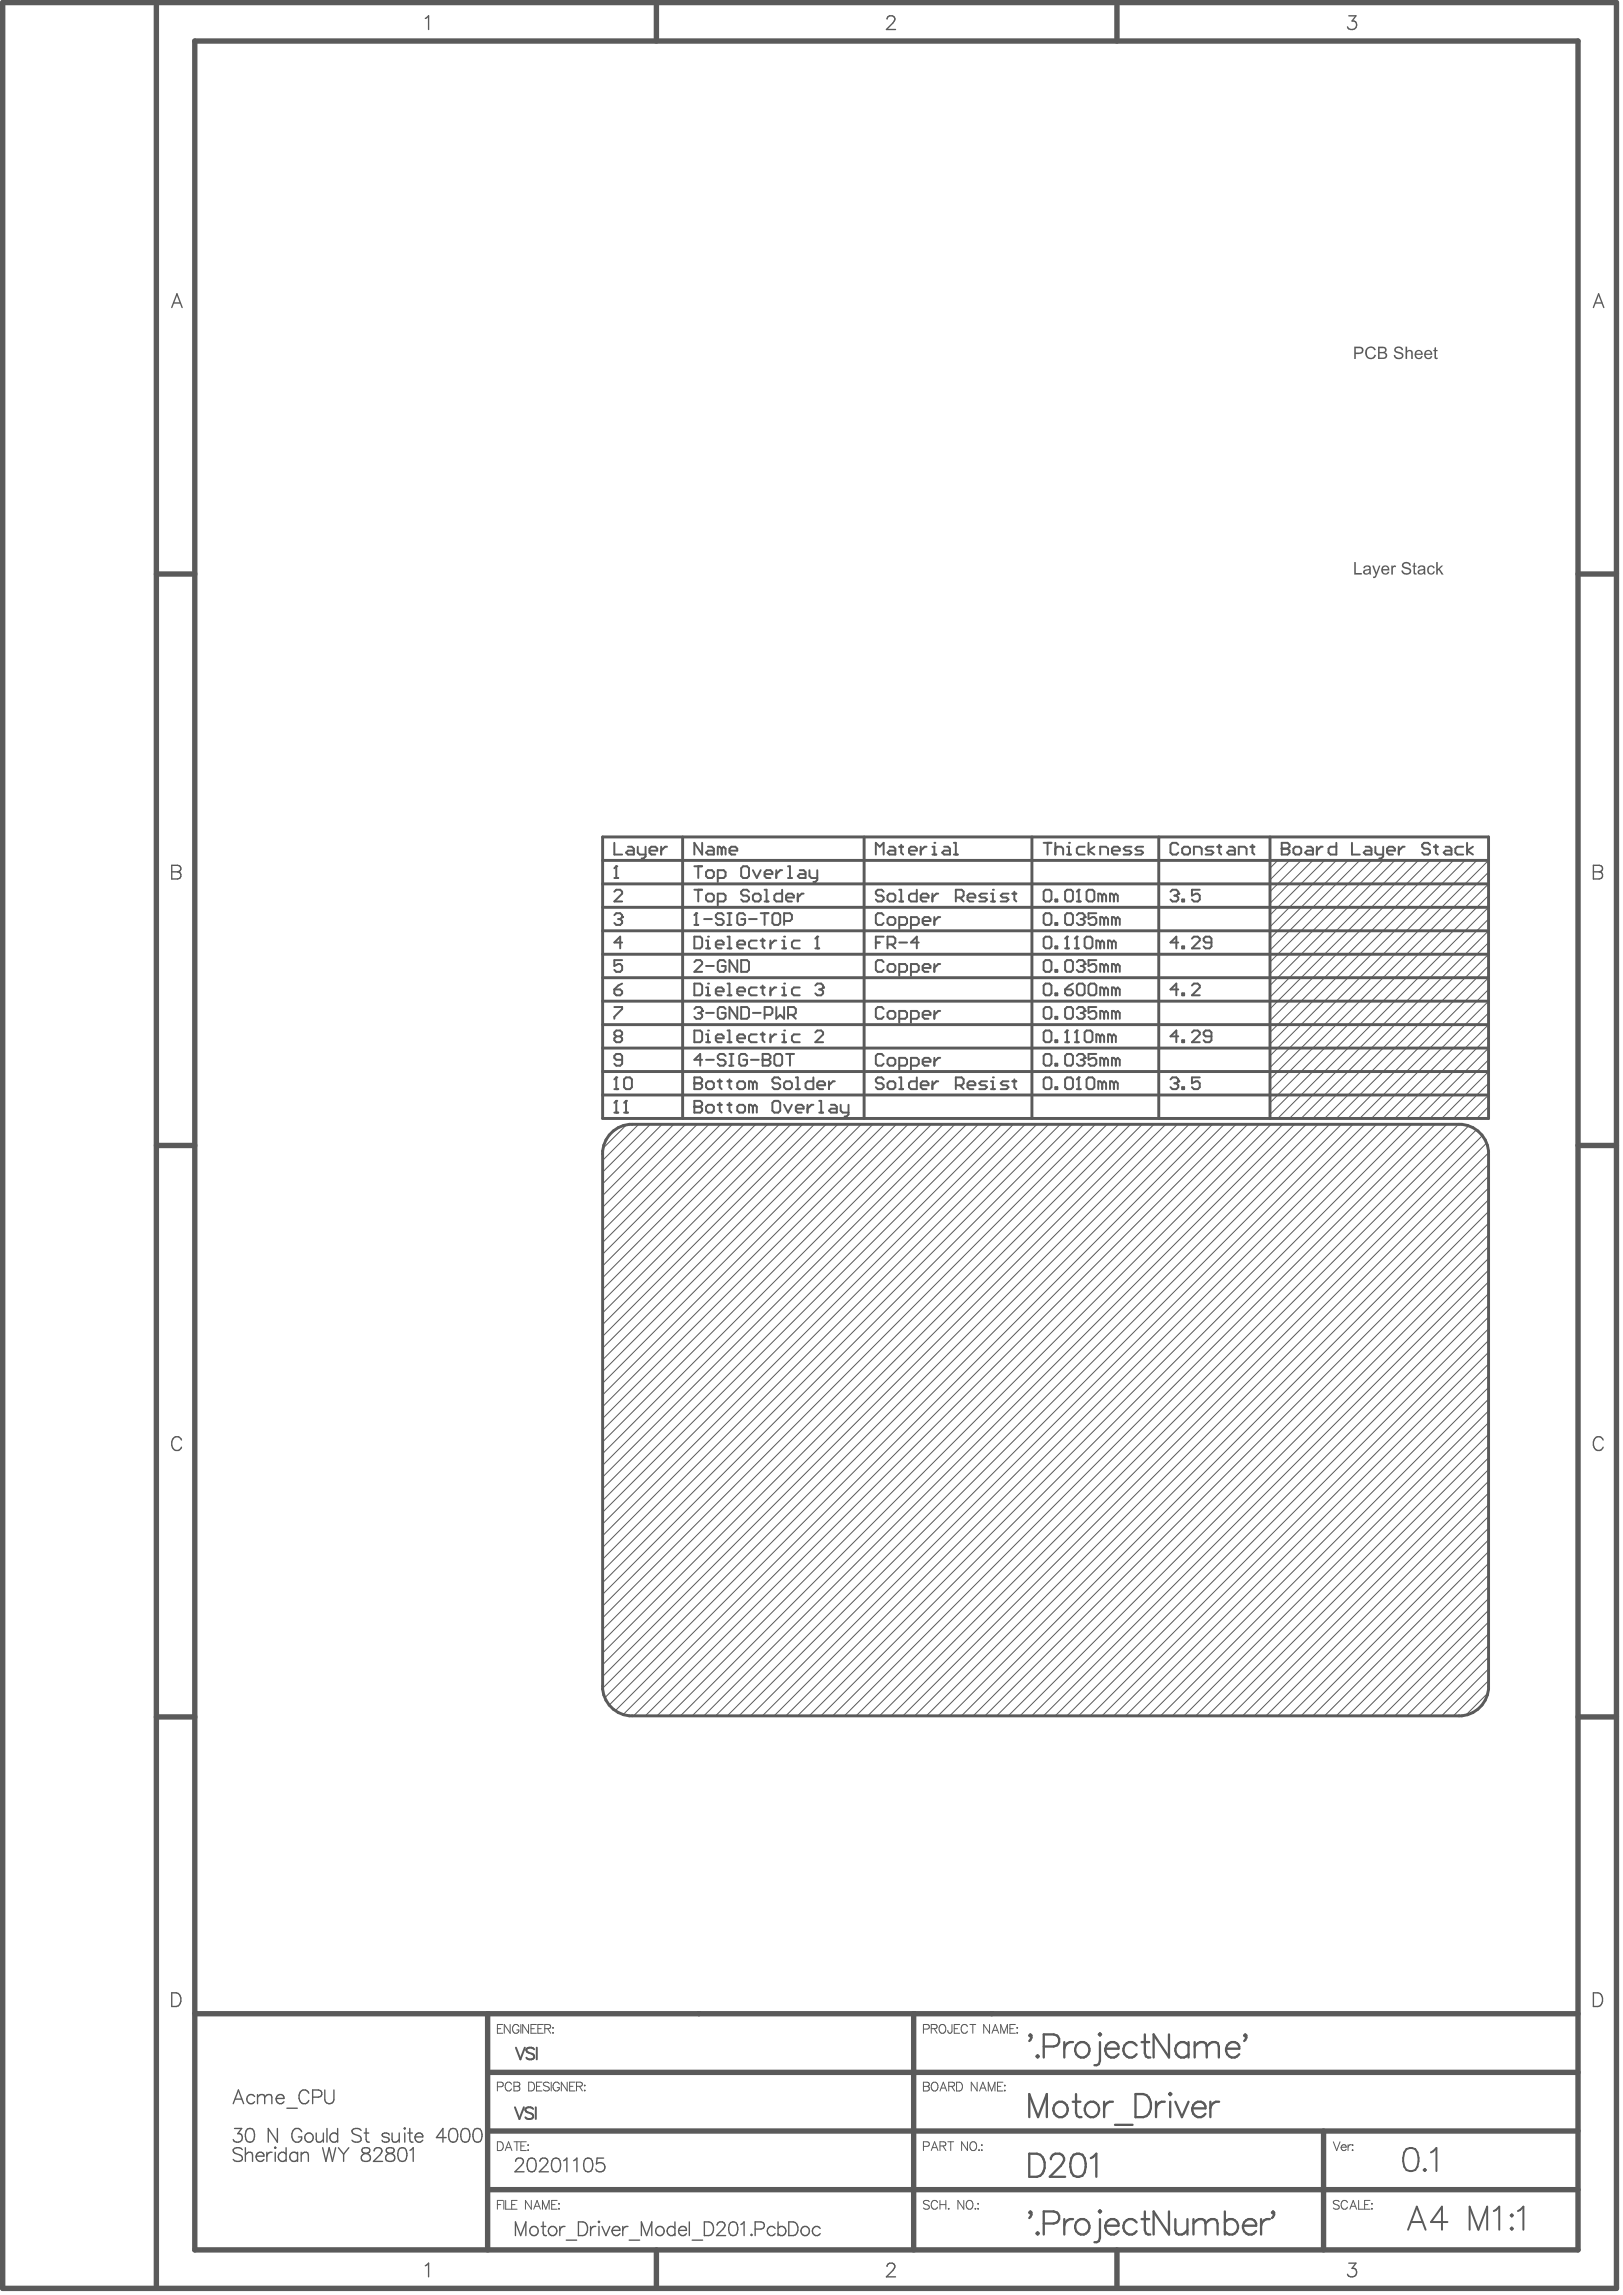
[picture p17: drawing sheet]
<svg xmlns="http://www.w3.org/2000/svg" width="351mm" height="496mm" viewBox="0 0 351 496" stroke-linecap="round" stroke-linejoin="round" font-family="sans-serif">
<g fill="none" stroke="#5a5a5a" stroke-width=".63">
<path d="M130.3 181h191.6v60.9h-191.6zM130.3 196.2h191.6M130.3 191.2h191.6M130.3 186.1h191.6M147.6 181v60.9M186.9 181v60.9M223.2 181v60.9M250.6 181v60.9M274.7 181v60.9M130.3 216.5h191.6M130.3 206.4h191.6M130.3 211.5h191.6"/>
<path d="M130.3 201.3h191.6M130.3 236.8h191.6M130.3 226.7h191.6M130.3 231.8h191.6M130.3 221.6h191.6M132.6 244.6l1.1-.7 1.2-.5 1.2-.2h180.1a6.4 6.4 0 0 1 5.7 5.7v116.4a6.4 6.4 0 0 1-5.7 5.8h-180.1a6.4 6.4 0 0 1-5.8-5.8v-116.4a6.4 6.4 0 0 1 2.3-4.3z"/>
</g>
<g fill="none" stroke="#5a5a5a" stroke-width=".22">
<path d="M276.3 186.1l-1.6 1.7M278.9 186.1l-4.2 4.2M281.4 186.1l-6.7 6.7M283.9 186.1l-9.2 9.3M286.5 186.1l-11.8 11.8M289 186.1l-14.3 14.4M291.5 186.1l-16.8 16.9M294.1 186.1l-19.4 19.4M296.6 186.1l-21.9 22M299.1 186.1l-24.4 24.5M301.7 186.1l-27 27M304.2 186.1l-29.5 29.6"/>
<path d="M306.7 186.1l-32 32.1M309.3 186.1l-34.6 34.6M311.8 186.1l-37.1 37.2M314.3 186.1l-39.6 39.7M316.9 186.1l-42.2 42.3M319.4 186.1l-44.7 44.8M321.9 186.1l-47.2 47.3M321.9 191.2l-47.2 47.3M321.9 196.2l-45.6 45.7M321.9 193.7l-47.2 47.3M321.9 198.8l-43 43.1M321.9 188.6l-47.2 47.4"/>
<path d="M321.9 208.9l-32.9 33M321.9 206.4l-35.4 35.5M321.9 203.8l-38 38.1M321.9 219.1l-22.8 22.8M321.9 216.5l-25.3 25.4M321.9 214l-27.8 27.9M321.9 211.5l-30.4 30.4M321.9 201.3l-40.5 40.6M321.9 224.1l-17.7 17.8M321.9 221.6l-20.2 20.3M321.9 239.4l-2.5 2.5M321.9 236.8l-5 5.1"/>
<path d="M321.9 234.3l-7.6 7.6M321.9 231.8l-10.1 10.1M321.9 229.2l-12.6 12.7M321.9 226.7l-15.2 15.2M135.5 243.2l-5.1 5.1M138.2 243.1l-7.9 7.9M140.7 243.1l-10.4 10.4M143.2 243.1l-12.9 12.9M145.8 243.1l-15.5 15.5M148.3 243.1l-18 18M150.8 243.1l-20.5 20.6M153.3 243.1l-23 23.1"/>
<path d="M155.9 243.1l-25.6 25.6M158.4 243.1l-28.1 28.2M160.9 243.1l-30.6 30.7M163.5 243.1l-33.2 33.2M166 243.1l-35.7 35.8M168.5 243.1l-38.2 38.3M171.1 243.1l-40.8 40.9M173.6 243.1l-43.3 43.4M176.1 243.1l-45.8 45.9M178.7 243.1l-48.4 48.5M181.2 243.1l-50.9 51M183.7 243.1l-53.4 53.5"/>
<path d="M186.3 243.1l-56 56.1M188.8 243.1l-58.5 58.6M191.3 243.1l-61 61.1M193.9 243.1l-63.6 63.7M196.4 243.1l-66.1 66.2M198.9 243.1l-68.6 68.8M201.5 243.1l-71.2 71.3M204 243.1l-73.7 73.8M206.5 243.1l-76.2 76.4M209.1 243.1l-78.8 78.9M211.6 243.1l-81.3 81.4M214.1 243.1l-83.8 84"/>
<path d="M216.7 243.1l-86.4 86.5M219.2 243.1l-88.9 89.1M221.7 243.1l-91.4 91.6M224.3 243.1l-94 94.1M226.8 243.1l-96.5 96.7M229.3 243.1l-99 99.2M231.9 243.1l-101.6 101.7M234.4 243.1l-104.1 104.3M236.9 243.1l-106.6 106.8M239.5 243.1l-109.2 109.3M242 243.1l-111.7 111.9M244.5 243.1l-114.2 114.4"/>
<path d="M247.1 243.1l-116.8 117M249.6 243.1l-119.3 119.5M252.1 243.1l-121.8 122M254.7 243.1l-123.9 124.1M257.2 243.1l-125.5 125.7M259.7 243.1l-126.6 126.9M262.3 243.1l-127.5 127.7M264.8 243.1l-127.8 128M267.3 243.1l-127.8 128M269.9 243.1l-127.8 128M272.4 243.1l-127.8 128M274.9 243.1l-127.8 128"/>
<path d="M277.5 243.1l-127.8 128M280 243.1l-127.8 128M282.5 243.1l-127.8 128M285.1 243.1l-127.8 128M287.6 243.1l-127.8 128M290.1 243.1l-127.8 128M292.7 243.1l-127.8 128M295.2 243.1l-127.8 128M297.7 243.1l-127.8 128M300.3 243.1l-127.8 128M302.8 243.1l-127.8 128M305.3 243.1l-127.8 128"/>
<path d="M307.9 243.1l-127.8 128M310.4 243.1l-127.8 128M312.9 243.1l-127.8 128M315.5 243.1l-127.8 128M317.7 243.5l-127.5 127.6M319.3 244.4l-126.6 126.7M320.6 245.6l-125.3 125.5M321.5 247.2l-123.7 123.9M321.9 259.5l-111.4 111.6M321.9 256.9l-114 114.2M321.9 254.4l-116.5 116.7M321.9 251.9l-119 119.2"/>
<path d="M321.9 249.3l-121.6 121.8M321.9 279.8l-91.2 91.3M321.9 277.2l-93.7 93.9M321.9 274.7l-96.2 96.4M321.9 272.2l-98.8 98.9M321.9 269.6l-101.3 101.5M321.9 267.1l-103.8 104M321.9 264.6l-106.4 106.5M321.9 262l-108.9 109.1M321.9 297.5l-73.4 73.6M321.9 295l-76 76.1M321.9 292.5l-78.5 78.6"/>
<path d="M321.9 289.9l-81 81.2M321.9 287.4l-83.6 83.7M321.9 284.8l-86.1 86.3M321.9 282.3l-88.6 88.8M321.9 317.8l-53.2 53.3M321.9 315.3l-55.7 55.8M321.9 312.8l-58.2 58.3M321.9 310.2l-60.8 60.9M321.9 307.7l-63.3 63.4M321.9 305.1l-65.8 66M321.9 302.6l-68.4 68.5M321.9 300.1l-70.9 71"/>
<path d="M321.9 338.1l-32.9 33M321.9 335.6l-35.4 35.5M321.9 333l-38 38.1M321.9 330.5l-40.5 40.6M321.9 328l-43 43.1M321.9 325.4l-45.6 45.7M321.9 322.9l-48.1 48.2M321.9 320.4l-50.6 50.7M321.9 358.4l-12.7 12.7M321.9 355.9l-15.2 15.2M321.9 353.3l-17.7 17.8M321.9 350.8l-20.2 20.3"/>
<path d="M321.9 348.3l-22.8 22.8M321.9 345.7l-25.3 25.4M321.9 343.2l-27.8 27.9M321.9 340.7l-30.4 30.4M321.8 366.2l-4.8 4.8M321.9 363.5l-7.6 7.6M321.9 361l-10.1 10.1"/>
</g>
<path d="M132.9 197.9l.4-.4h.8l.5 .4v.5M132.9 214h1.2l.5 .4v.4l-.5 .5h-.8l-.4-.5zM134.6 207.7h-1.7v1.2l.8-.4h.4l.5 .4v.9l-.5 .4h-.8l-.4-.4M134.6 212.7l-.9 .4-.8 .9M134.6 203.8h-1.7l1.2-1.2v2.5M133.3 224.1l-.4-.4v-.4l.4-.4h.8l.5 .4v.4l-.5 .4M133.3 224.1l-.4 .5v.4l.4 .4h.8l.5-.4v-.4l-.5-.5M133.3 224.1h.8M134.6 229.2h-1.3l-.4-.4v-.4l.4-.5h.8l.5 .5v1.7l-.5 .4h-.8l-.4-.4" fill="none" stroke="#5a5a5a" stroke-width=".42"/>
<circle cx="134.6" cy="198.4" r=".21" fill="#5a5a5a"/>
<path d="M132.9 189.9h.8M133.3 187.4v2.5M133.7 198.8h.4M134.1 198.8l.5 .4v.4l-.5 .4h-.8l-.4-.4M134.6 198.4l-.5 .4" fill="none" stroke="#5a5a5a" stroke-width=".42"/>
<circle cx="133.3" cy="187.4" r=".21" fill="#5a5a5a"/>
<g fill="none" stroke="#5a5a5a" stroke-width=".42">
<path d="M132.9 192.9l.4-.5h.8l.5 .5v.4l-1.7 1.7h1.7M133.3 187.4l-.4 .4M151.9 182.3v2.5l-1.7-2.5v2.5M153.1 183.1h.9l.4 .5v1.2h-1.3l-.4-.4 .4-.4h1.3M156.1 183.6l-.4-.5h-.5v1.7M156.1 183.6v1.2M156.1 183.6l.4-.5 .4 .5v1.2M157.8 184h1.7v-.4l-.5-.5h-.8l-.4 .5v.8l.4 .4h.8M132.9 217.8h1.7v.4l-1.7 1.7v.4M189.4 203.8h.9M191.1 202.6h-1.7v2.5M192 204.3h1.2l.4-.5v-.8l-.4-.4h-1.2v2.5"/>
<path d="M192.8 204.3l.8 .8M194.5 203.8h1.7M198.7 203.8h-1.7l1.3-1.2v2.5M133.3 238.1v2.5M132.9 240.6h.8"/>
</g>
<circle cx="133.3" cy="238.1" r=".21" fill="#5a5a5a"/>
<path d="M133.3 238.1l-.4 .4M135.4 238.1v2.5M135 240.6h.8" fill="none" stroke="#5a5a5a" stroke-width=".42"/>
<circle cx="135.4" cy="238.1" r=".21" fill="#5a5a5a"/>
<g fill="none" stroke="#5a5a5a" stroke-width=".42">
<path d="M132.9 182.3v2.5h1.7M135.8 183.1h.9l.4 .5v1.2h-1.3l-.4-.4 .4-.4h1.3M137.9 183.1v1.3l.5 .4h1.2M139.6 183.1v2.1l-.4 .5h-.4M140.5 184h1.6v-.4l-.4-.5h-.8l-.4 .5v.8l.4 .4h.8M143 183.1v1.7M144.3 183.1h-.5l-.8 .9M189.4 184.8v-2.5l.9 .8 .8-.8v2.5M191.1 197.9l-.4-.4h-.9l-.4 .4v1.7l.4 .4h.9l.4-.4M192.4 183.1h.8l.4 .5v1.2h-1.2l-.4-.4 .4-.4h1.2M192.4 198.4h.8l.4 .4v.8l-.4 .4h-.8l-.4-.4v-.8zM194.5 183.1h.8"/>
<path d="M194.9 182.7v1.7l.4 .4M196.6 184h1.7v-.4l-.4-.5h-.9l-.4 .5v.8l.4 .4h.9M199.1 183.1v1.7M199.5 199.2h1.7v-.4l-.4-.4h-.8l-.5 .4v.8l.5 .4h.8M200.4 183.1h-.4l-.9 .9M201.7 184.8h.8M201.7 183.1h.4v1.7M202.1 198.4v1.6M203.3 198.4h-.4l-.8 .8M150.2 208.1l.4-.4h.8l.5 .4v.4l-1.7 1.7h1.7M152.7 208.9h1.7M156.9 208.1l-.4-.4h-.8l-.5 .4v1.7l.5 .4h.8l.4-.4v-.9h-.8"/>
<path d="M159.5 207.7v2.5l-1.7-2.5v2.5M160.3 207.7h1.3l.4 .4v1.7l-.4 .4h-1.3zM191.1 208.1l-.4-.4h-.9l-.4 .4v1.7l.4 .4h.9l.4-.4M192.4 208.5h.8l.4 .4v.9l-.4 .4h-.8l-.4-.4v-.9zM194.5 210.2h1.2l.5-.4v-.9l-.5-.4h-1.2v2.5M194.5 200h1.2l.5-.4v-.8l-.5-.4h-1.2v2.5M197 210.2h1.3l.4-.4v-.9l-.4-.4h-1.3v2.5M197 200h1.3l.4-.4v-.8l-.4-.4h-1.3v2.5M199.5 209.3h1.7v-.4l-.4-.4h-.8l-.5 .4v.9l.5 .4h.8M202.1 208.5v1.7M203.3 208.5h-.4l-.8 .8M135.4 238.1l-.4 .4"/>
<path d="M191.1 228.4l-.4-.5h-.9l-.4 .5v1.7l.4 .4h.9l.4-.4M192.4 228.8h.8l.4 .4v.9l-.4 .4h-.8l-.4-.4v-.9zM194.5 230.5h1.2l.5-.4v-.9l-.5-.4h-1.2v2.5M197 230.5h1.3l.4-.4v-.9l-.4-.4h-1.3v2.5M199.5 229.6h1.7v-.4l-.4-.4h-.8l-.5 .4v.9l.5 .4h.8M202.1 228.8v1.7M203.3 228.8h-.4l-.8 .8"/>
</g>
<circle cx="202.1" cy="182.3" r=".21" fill="#5a5a5a"/>
<path d="M204.2 183.1h.8l.5 .5v1.2h-1.3l-.4-.4 .4-.4h1.3M206.3 184.8h.8M206.3 182.3h.4v2.5M226.1 222.9h.9l.4 .4v1.7l-.4 .4h-.9l-.4-.4v-1.7zM228.2 225h.5v.4h-.5zM230.4 225.4h.8M230.8 222.9v2.5M254.8 224.1h-1.7l1.3-1.2v2.5M255.7 225h.4v.4h-.4zM257.8 223.3l.4-.4h.9l.4 .4v.4l-1.7 1.7h1.7M262 224.1h-1.3l-.4-.4v-.4l.4-.4h.9l.4 .4v1.7l-.4 .4h-.9l-.4-.4" fill="none" stroke="#5a5a5a" stroke-width=".42"/>
<circle cx="230.8" cy="222.9" r=".21" fill="#5a5a5a"/>
<path d="M230.8 222.9l-.4 .4M232.5 225.4h.8M232.9 222.9v2.5" fill="none" stroke="#5a5a5a" stroke-width=".42"/>
<circle cx="232.9" cy="222.9" r=".21" fill="#5a5a5a"/>
<path d="M226.1 227.9h.9l.4 .5v1.7l-.4 .4h-.9l-.4-.4v-1.7zM228.2 230.1h.5v.4h-.5zM230.8 227.9h.8l.4 .5v1.7l-.4 .4h-.8l-.4-.4v-1.7zM232.9 222.9l-.4 .4M232.9 228.4l.4-.5h.9l.4 .5v.4M235 222.9h.8l.5 .4v1.7l-.5 .4h-.8l-.4-.4v-1.7zM238 224.1l-.5-.4h-.4v1.7M238 224.1v1.3M238 224.1l.4-.4 .4 .4v1.3M240.5 224.1l-.4-.4h-.5v1.7M240.5 224.1v1.3M240.5 224.1l.4-.4 .4 .4v1.3" fill="none" stroke="#5a5a5a" stroke-width=".42"/>
<circle cx="234.6" cy="228.8" r=".21" fill="#5a5a5a"/>
<g fill="none" stroke="#5a5a5a" stroke-width=".42">
<path d="M226.1 207.7h.9l.4 .4v1.7l-.4 .4h-.9l-.4-.4v-1.7zM228.2 209.8h.5v.4h-.5zM230.8 207.7h.8l.4 .4v1.7l-.4 .4h-.8l-.4-.4v-1.7zM232.9 208.1l.4-.4h.9l.4 .4v.4M254.8 214h-1.7l1.3-1.3v2.6M255.7 214.8h.4v.5h-.4zM257.8 213.1l.4-.4h.9l.4 .4v.5l-1.7 1.7h1.7M233.7 229.2h.5M234.2 229.2l.4 .4v.5l-.4 .4h-.9l-.4-.4M234.6 228.8l-.4 .4M237.1 227.9h-1.7v1.3l.9-.4h.4l.4 .4v.9l-.4 .4h-.9l-.4-.4M238.8 229.2l-.4-.4h-.4v1.7"/>
<path d="M238.8 229.2v1.3M238.8 229.2l.4-.4 .4 .4v1.3M241.3 229.2l-.4-.4h-.4v1.7M241.3 229.2v1.3M241.3 229.2l.4-.4 .5 .4v1.3"/>
</g>
<circle cx="234.6" cy="208.5" r=".21" fill="#5a5a5a"/>
<g fill="none" stroke="#5a5a5a" stroke-width=".42">
<path d="M226.1 197.5h.9l.4 .4v1.7l-.4 .4h-.9l-.4-.4v-1.7zM228.2 199.6h.5v.4h-.5zM230.8 197.5h.8l.4 .4v1.7l-.4 .4h-.8l-.4-.4v-1.7zM232.9 197.9l.4-.4h.9l.4 .4v.5M226.1 212.7h.9l.4 .4v1.7l-.4 .5h-.9l-.4-.5v-1.7zM228.2 214.8h.5v.5h-.5zM230.4 214h1.2l.4 .4v.4l-.4 .5h-.8l-.4-.5zM232 212.7l-.8 .4-.8 .9M233.3 212.7h.9l.4 .4v1.7l-.4 .5h-.9l-.4-.5v-1.7zM233.7 208.9h.5M234.2 208.9l.4 .4v.5l-.4 .4h-.9l-.4-.4M234.6 208.5l-.4 .4"/>
<path d="M235.8 212.7h.9l.4 .4v1.7l-.4 .5h-.9l-.4-.5v-1.7zM237.1 207.7h-1.7v1.2l.9-.4h.4l.4 .4v.9l-.4 .4h-.9l-.4-.4M238.8 208.9l-.4-.4h-.4v1.7M238.8 214l.4-.4 .4 .4v1.3M238.8 214l-.4-.4h-.4v1.7M238.8 208.9v1.3M238.8 214v1.3M238.8 208.9l.4-.4 .4 .4v1.3M241.3 208.9l-.4-.4h-.4v1.7M241.3 214l.4-.4 .5 .4v1.3M241.3 214l-.4-.4h-.4v1.7M241.3 208.9v1.3"/>
<path d="M241.3 214v1.3M241.3 208.9l.4-.4 .5 .4v1.3M254.8 203.8h-1.7l1.3-1.2v2.5M255.7 204.7h.4v.4h-.4zM257.8 203l.4-.4h.9l.4 .4v.4l-1.7 1.7h1.7M262 203.8h-1.3l-.4-.4v-.4l.4-.4h.9l.4 .4v1.7l-.4 .4h-.9l-.4-.4"/>
</g>
<circle cx="234.6" cy="198.4" r=".21" fill="#5a5a5a"/>
<g fill="none" stroke="#5a5a5a" stroke-width=".42">
<path d="M233.7 198.8h.5M234.2 198.8l.4 .4v.4l-.4 .4h-.9l-.4-.4M234.6 198.4l-.4 .4M237.1 197.5h-1.7v1.3l.9-.4h.4l.4 .4v.8l-.4 .4h-.9l-.4-.4M238.8 198.8l-.4-.4h-.4v1.6M238.8 198.8v1.2M238.8 198.8l.4-.4 .4 .4v1.2M241.3 198.8l-.4-.4h-.4v1.6M241.3 198.8v1.2M241.3 198.8l.4-.4 .5 .4v1.2M226.1 202.6h.9l.4 .4v1.7l-.4 .4h-.9l-.4-.4v-1.7zM228.2 204.7h.5v.4h-.5z"/>
<path d="M230.4 205.1h.8M230.8 202.6v2.5"/>
</g>
<circle cx="230.8" cy="202.6" r=".21" fill="#5a5a5a"/>
<path d="M230.8 202.6l-.4 .4M232.5 205.1h.8M232.9 202.6v2.5" fill="none" stroke="#5a5a5a" stroke-width=".42"/>
<circle cx="232.9" cy="202.6" r=".21" fill="#5a5a5a"/>
<g fill="none" stroke="#5a5a5a" stroke-width=".42">
<path d="M225.7 182.3h1.7M226.6 182.3v2.5M228.2 182.3v2.5M228.2 183.6l.5-.5h.8l.4 .5v1.2M230.8 183.1h.4v1.7M230.8 184.8h.8M232.9 202.6l-.4 .4M235 202.6h.8l.5 .4v1.7l-.5 .4h-.8l-.4-.4v-1.7zM238 203.8l-.5-.4h-.4v1.7M238 203.8v1.3M238 203.8l.4-.4 .4 .4v1.3M240.5 203.8l-.4-.4h-.5v1.7"/>
<path d="M240.5 203.8v1.3M240.5 203.8l.4-.4 .4 .4v1.3"/>
</g>
<circle cx="231.2" cy="182.3" r=".21" fill="#5a5a5a"/>
<g fill="none" stroke="#5a5a5a" stroke-width=".42">
<path d="M234.6 183.1h-1.3l-.4 .5v.8l.4 .4h1.3M235.4 182.3v2.5M236.7 183.1l-1.3 .9 1.3 .8M238 184.8v-1.7h1.2l.4 .5v1.2M240.5 184h1.7v-.4l-.5-.5h-.8l-.4 .5v.8l.4 .4h.8M244.7 183.1h-1.3l-.4 .5 .4 .4h.9l.4 .4-.4 .4h-1.3M247.2 183.1h-1.2l-.5 .5 .5 .4h.8l.4 .4-.4 .4h-1.3M254.8 182.7l-.4-.4h-.8l-.5 .4v1.7l.5 .4h.8l.4-.4M256.1 183.1h.8l.5 .5v.8l-.5 .4h-.8l-.4-.4v-.8zM258.2 184.8v-1.7h1.3l.4 .5v1.2M262.4 183.1h-1.2l-.5 .5 .5 .4h.8l.4 .4-.4 .4h-1.3M263.3 183.1h.8"/>
<path d="M263.7 182.7v1.7l.4 .4M265.8 183.1h.9l.4 .5v1.2h-1.3l-.4-.4 .4-.4h1.3M267.9 184.8v-1.7h1.3l.4 .5v1.2M270.4 183.1h.9M270.9 182.7v1.7l.4 .4M277.2 182.3v2.5h1.3l.4-.4v-.4l-.4-.4h-1.3"/>
</g>
<circle cx="277.2" cy="183.6" r=".21" fill="#5a5a5a"/>
<g fill="none" stroke="#5a5a5a" stroke-width=".42">
<path d="M277.2 182.3h1.3l.4 .4v.4l-.4 .5h-1.3M280.2 183.1h.8l.4 .5v.8l-.4 .4h-.8l-.5-.4v-.8zM282.7 183.1h.8l.5 .5v1.2h-1.3l-.4-.4 .4-.4h1.3M284.8 183.1v1.7M286.1 183.1h-.5l-.8 .9M289 182.3v2.5h-1.2l-.5-.4v-.8l.5-.5h1.2M292.4 182.3v2.5h1.7M295.3 183.1h.9l.4 .5v1.2h-1.3l-.4-.4 .4-.4h1.3M297.5 183.1v1.3l.4 .4h1.2M299.1 183.1v2.1l-.4 .5h-.4M300 184h1.7v-.4l-.4-.5h-.9l-.4 .5v.8l.4 .4h.9M302.5 183.1v1.7"/>
<path d="M303.8 183.1h-.4l-.9 .9M309.3 182.7l-.4-.4h-.9l-.4 .4v.4l.4 .5h.9l.4 .4v.4l-.4 .4h-.9l-.4-.4M310.1 183.1h.9M310.5 182.7v1.7l.5 .4M312.7 183.1h.8l.4 .5v1.2h-1.2l-.5-.4 .5-.4h1.2M316.4 183.1h-1.2l-.4 .5v.8l.4 .4h1.2M317.3 182.3v2.5M318.6 183.1l-1.3 .9 1.3 .8"/>
</g>
<g fill="#5a5a5a">
<path d="M292.9 121.6h.3v2.3h1.3v.4h-1.6z"/>
<path d="M296.8 122.3h.3l.6 1.6 .5-1.6h.3l-.8 2.4-.4 .3h-.3l-.1-.3h.4l.2-.4z"/>
<path d="M300.9 122.3h.3v.3a.48 .48 0 0 1 .8-.2l-.2 .3-.3-.1-.2 .1-.1 1.6h-.3z"/>
<path d="M303.5 121.7l.8-.1a.79 .79 0 0 1 .8 .7l-.3 .1-.2-.5h-.4a.43 .43 0 0 0-.7 .3 .43 .43 0 0 0 .6 .5l.5 .1a.8 .8 0 0 1 .5 1.1 .8 .8 0 0 1-1.1 .4l-.6-.3-.3-.6h.3l.1 .3 .3 .2 .7 .1 .2-.2a.4 .4 0 0 0 .1-.5 .4 .4 0 0 0-.4-.2l-.8-.2-.3-.3-.1-.4z"/>
<path d="M305.7 121.9l.3-.3v.7h.4v.3h-.4v1.2l.1 .2h.3v.2l-.2 .1a.44 .44 0 0 1-.5-.6v-1.1h-.2v-.3h.2z"/>
<path d="M308.9 122.5l.7-.2a.65 .65 0 0 1 .7 .6h-.4a.56 .56 0 0 0-.7-.2 .56 .56 0 0 0-.2 .8 .51 .51 0 0 0 .5 .5 .51 .51 0 0 0 .5-.4h.3l-.2 .4-.4 .3h-.4a1.08 1.08 0 0 1-.4-1.8z"/>
<path d="M310.6 121.6h.4v1.5l.7-.8h.4l-.7 .7 .8 1.3h-.4l-.6-1-.2 .2v.8h-.4z"/>
<path d="M295.1 122.5l.9-.2 .5 .4 .1 1.6h-.4v-.3l-.8 .3a.6 .6 0 0 1-.6-.8 .6 .6 0 0 1 .9-.4 .34 .34 0 0 0 .4-.4 .34 .34 0 0 0-.6-.1h-.2l-.1 .3h-.3zM295.3 123.5l-.1 .1a.49 .49 0 0 0 .5 .4 .49 .49 0 0 0 .4-.4v-.3z"/>
<path d="M299 122.5l.4-.2 .7 .1 .4 .6v.4h-1.5a.57 .57 0 0 0 .5 .6 .57 .57 0 0 0 .6-.4l.3 .1a.94 .94 0 0 1-1.3 .4 .94 .94 0 0 1-.2-1.4zM299.3 122.7l-.2 .4h1a.56 .56 0 0 0-.8-.4z"/>
<path d="M306.9 122.5l.9-.2 .5 .4v1.6h-.3v-.3l-.8 .3a.6 .6 0 0 1-.6-.8 .6 .6 0 0 1 .8-.4h.1a.33 .33 0 0 0 .4-.4 .33 .33 0 0 0-.5-.2l-.3 .1-.2 .3h-.3zM307.1 123.5l-.2 .3 .3 .2a.53 .53 0 0 0 .5-.1 .53 .53 0 0 0 .1-.6z"/>
</g>
<path d="M132.9 235.6h.8M133.3 233v2.6" fill="none" stroke="#5a5a5a" stroke-width=".42"/>
<circle cx="133.3" cy="233" r=".21" fill="#5a5a5a"/>
<g fill="none" stroke="#5a5a5a" stroke-width=".42">
<path d="M133.3 233l-.4 .4M135.4 233h.8l.5 .4v1.7l-.5 .5h-.8l-.4-.5v-1.7zM191.1 233.4l-.4-.4h-.9l-.4 .4v.5l.4 .4h.9l.4 .4v.4l-.4 .5h-.9l-.4-.5M192.4 233.9h.8l.4 .4v.8l-.4 .5h-.8l-.4-.5v-.8zM194.5 233h.4v2.6M194.5 235.6h.8M198.3 233v2.6h-1.3l-.4-.5v-.8l.4-.4h1.3M199.1 234.7h1.7v-.4l-.4-.4h-.9l-.4 .4v.8l.4 .5h.9M201.7 233.9v1.7M202.9 233.9h-.4l-.8 .8M206.7 234.7h1.3l.4-.4v-.9l-.4-.4h-1.3v2.6M207.6 234.7l.8 .9"/>
<path d="M209.3 234.7h1.6v-.4l-.4-.4h-.8l-.4 .4v.8l.4 .5h.8M213.5 233.9h-1.3l-.4 .4 .4 .4h.9l.4 .4-.4 .5h-1.3M214.3 235.6h.9M214.3 233.9h.4v1.7"/>
</g>
<circle cx="214.7" cy="233" r=".21" fill="#5a5a5a"/>
<g fill="none" stroke="#5a5a5a" stroke-width=".42">
<path d="M191.1 192.9l-.4-.5h-.9l-.4 .5v.4l.4 .4h.9l.4 .4v.4l-.4 .5h-.9l-.4-.5M192.4 193.3h.8l.4 .4v.8l-.4 .5h-.8l-.4-.5v-.8zM194.5 192.4h.4v2.6M194.5 195h.8M198.3 192.4v2.6h-1.3l-.4-.5v-.8l.4-.4h1.3M199.1 194.1h1.7v-.4l-.4-.4h-.9l-.4 .4v.8l.4 .5h.9M201.7 193.3v1.7M202.9 193.3h-.4l-.8 .8M206.7 194.1h1.3l.4-.4v-.8l-.4-.5h-1.3v2.6M207.6 194.1l.8 .9M209.3 194.1h1.6v-.4l-.4-.4h-.8l-.4 .4v.8l.4 .5h.8M213.5 193.3h-1.3l-.4 .4 .4 .4h.9l.4 .4-.4 .5h-1.3"/>
<path d="M214.3 195h.9M214.3 193.3h.4v1.7M191.1 218.2l-.4-.4h-.9l-.4 .4v1.7l.4 .4h.9l.4-.4M192.4 218.6h.8l.4 .5v.8l-.4 .4h-.8l-.4-.4v-.8zM199.5 219.5h1.7v-.4l-.4-.5h-.8l-.5 .5v.8l.5 .4h.8M202.1 218.6v1.7M203.3 218.6h-.4l-.8 .9M194.5 220.3h1.2l.5-.4v-.8l-.5-.5h-1.2v2.6M197 220.3h1.3l.4-.4v-.8l-.4-.5h-1.3v2.6M218.1 233.9h-1.3l-.4 .4 .4 .4h.9l.4 .4-.4 .5h-1.3M219 233.9h.8M219.4 233.4v1.7l.4 .5"/>
</g>
<circle cx="214.7" cy="192.4" r=".21" fill="#5a5a5a"/>
<path d="M218.1 193.3h-1.3l-.4 .4 .4 .4h.9l.4 .4-.4 .5h-1.3M219 193.3h.8M219.4 192.9v1.6l.4 .5M253.1 192.9l.5-.5h.8l.4 .5v.4" fill="none" stroke="#5a5a5a" stroke-width=".42"/>
<circle cx="254.8" cy="193.3" r=".21" fill="#5a5a5a"/>
<path d="M254 193.7h.4M254.4 193.7l.4 .4v.4l-.4 .5h-.8l-.5-.5M254.8 193.3l-.4 .4M255.7 194.5h.4v.5h-.4zM259.5 192.4h-1.7v1.3l.8-.4h.5l.4 .4v.8l-.4 .5h-.9l-.4-.5M253.1 233.4l.5-.4h.8l.4 .4v.5" fill="none" stroke="#5a5a5a" stroke-width=".42"/>
<circle cx="254.8" cy="233.9" r=".21" fill="#5a5a5a"/>
<path d="M226.1 192.4h.9l.4 .5v1.6l-.4 .5h-.9l-.4-.5v-1.6zM228.2 194.5h.5v.5h-.5zM230.8 192.4h.8l.4 .5v1.6l-.4 .5h-.8l-.4-.5v-1.6zM232.9 195h.8M233.3 192.4v2.6M254 234.3h.4M254.4 234.3l.4 .4v.4l-.4 .5h-.8l-.5-.5M254.8 233.9l-.4 .4M255.7 235.1h.4v.5h-.4zM259.5 233h-1.7v1.3l.8-.4h.5l.4 .4v.8l-.4 .5h-.9l-.4-.5" fill="none" stroke="#5a5a5a" stroke-width=".42"/>
<circle cx="233.3" cy="192.4" r=".21" fill="#5a5a5a"/>
<path d="M233.3 192.4l-.4 .5M235.4 192.4h.9l.4 .5v1.6l-.4 .5h-.9l-.4-.5v-1.6zM238.4 193.7l-.4-.4h-.5v1.7M238.4 193.7v1.3M238.4 193.7l.4-.4 .4 .4v1.3M240.9 193.7l-.4-.4h-.4v1.7M240.9 193.7v1.3M240.9 193.7l.4-.4 .4 .4v1.3M226.1 217.8h.9l.4 .4v1.7l-.4 .4h-.9l-.4-.4v-1.7zM228.2 219.9h.5v.4h-.5zM230.8 217.8h.8l.4 .4v1.7l-.4 .4h-.8l-.4-.4v-1.7zM232.9 218.2l.4-.4h.9l.4 .4v.4" fill="none" stroke="#5a5a5a" stroke-width=".42"/>
<circle cx="234.6" cy="218.6" r=".21" fill="#5a5a5a"/>
<g fill="none" stroke="#5a5a5a" stroke-width=".42">
<path d="M233.7 219.1h.5M234.2 219.1l.4 .4v.4l-.4 .4h-.9l-.4-.4M234.6 218.6l-.4 .5M237.1 217.8h-1.7v1.3l.9-.5h.4l.4 .5v.8l-.4 .4h-.9l-.4-.4M238.8 219.1l-.4-.5h-.4v1.7M238.8 219.1v1.2M238.8 219.1l.4-.5 .4 .5v1.2M241.3 219.1l-.4-.5h-.4v1.7M241.3 219.1v1.2M241.3 219.1l.4-.5 .5 .5v1.2M226.1 233h.9l.4 .4v1.7l-.4 .5h-.9l-.4-.5v-1.7zM228.2 235.1h.5v.5h-.5z"/>
<path d="M230.8 233h.8l.4 .4v1.7l-.4 .5h-.8l-.4-.5v-1.7zM232.9 235.6h.8M233.3 233v2.6"/>
</g>
<circle cx="233.3" cy="233" r=".21" fill="#5a5a5a"/>
<path d="M150.2 238.1v2.5h1.2l.5-.4v-.4l-.5-.4h-1.2M233.3 233l-.4 .4M235.4 233h.9l.4 .4v1.7l-.4 .5h-.9l-.4-.5v-1.7zM238.4 234.3l-.4-.4h-.5v1.7M238.4 234.3v1.3M238.4 234.3l.4-.4 .4 .4v1.3M240.9 234.3l-.4-.4h-.4v1.7M240.9 234.3v1.3M240.9 234.3l.4-.4 .4 .4v1.3" fill="none" stroke="#5a5a5a" stroke-width=".42"/>
<circle cx="150.2" cy="239.4" r=".21" fill="#5a5a5a"/>
<g fill="none" stroke="#5a5a5a" stroke-width=".42">
<path d="M150.2 238.1h1.2l.5 .4v.4l-.5 .5h-1.2M151.9 229.2h-1.7l1.2-1.3v2.6M152.7 229.2h1.7M153.1 238.9h.9l.4 .5v.8l-.4 .4h-.9l-.4-.4v-.8zM155.2 238.9h.9M155.7 238.5v1.7l.4 .4M156.9 228.4l-.4-.5h-.8l-.5 .5v.4l.5 .4h.8l.4 .4v.5l-.4 .4h-.8l-.5-.4M157.3 238.9h.9M157.8 238.5v1.7l.4 .4M157.8 227.9h.8M157.8 230.5h.8M158.2 227.9v2.6"/>
<path d="M159.9 238.9h.8l.4 .5v.8l-.4 .4h-.8l-.4-.4v-.8zM161.6 228.4l-.5-.5h-.8l-.4 .5v1.7l.4 .4h.8l.5-.4v-.9h-.9M162.4 229.2h1.7M162.8 239.4l-.4-.5h-.4v1.7M162.8 239.4v1.2M162.8 239.4l.5-.5 .4 .5v1.2M164.9 227.9v2.6h1.3l.4-.4v-.5l-.4-.4h-1.3M167.5 238.1h.8l.4 .4v1.7l-.4 .4h-.8l-.4-.4v-1.7zM169.6 238.9l.8 1.7 .9-1.7M172.1 239.8h1.7v-.4l-.4-.5h-.9l-.4 .5v.8l.4 .4h.9M174.6 238.9v1.7M175.9 238.9h-.4l-.9 .9"/>
<path d="M177.2 238.1h.4v2.5M179.7 238.9h.9l.4 .5v1.2h-1.3l-.4-.4 .4-.4h1.3M181.8 238.9v1.3l.4 .4h1.3M183.5 238.9v2.2l-.4 .4h-.4M177.2 240.6h.8"/>
</g>
<circle cx="164.9" cy="229.2" r=".21" fill="#5a5a5a"/>
<path d="M150.2 222.9h1.2l.5 .4v1.7l-.5 .4h-1.2zM152.7 225.4h.8M152.7 223.7h.4v1.7M164.9 227.9h1.3l.4 .5v.4l-.4 .4h-1.3M167.9 227.9h.8l.5 .5v1.7l-.5 .4h-.8l-.4-.4v-1.7zM170 227.9h1.7M170.8 227.9v2.6" fill="none" stroke="#5a5a5a" stroke-width=".42"/>
<circle cx="153.1" cy="222.9" r=".21" fill="#5a5a5a"/>
<path d="M154.8 224.6h1.7v-.5l-.4-.4h-.9l-.4 .4v.9l.4 .4h.9M157.3 225.4h.9M157.3 222.9h.5v2.5M159.5 224.6h1.6v-.5l-.4-.4h-.8l-.4 .4v.9l.4 .4h.8M163.7 223.7h-1.3l-.4 .4v.9l.4 .4h1.3M164.5 223.7h.9M164.9 223.3v1.7l.5 .4M166.6 223.7v1.7M167.9 223.7h-.4l-.9 .9M169.2 225.4h.8M169.2 223.7h.4v1.7" fill="none" stroke="#5a5a5a" stroke-width=".42"/>
<circle cx="169.6" cy="222.9" r=".21" fill="#5a5a5a"/>
<path d="M150.2 212.7h1.2l.5 .4v1.7l-.5 .5h-1.2zM152.7 215.3h.8M152.7 213.6h.4v1.7M173 223.7h-1.3l-.4 .4v.9l.4 .4h1.3M176.3 223.3l.5-.4h.8l.4 .4v.4l-1.7 1.7h1.7" fill="none" stroke="#5a5a5a" stroke-width=".42"/>
<circle cx="153.1" cy="212.7" r=".21" fill="#5a5a5a"/>
<path d="M154.8 214.4h1.7v-.4l-.4-.4h-.9l-.4 .4v.8l.4 .5h.9M157.3 215.3h.9M157.3 212.7h.5v2.6M159.5 214.4h1.6v-.4l-.4-.4h-.8l-.4 .4v.8l.4 .5h.8M163.7 213.6h-1.3l-.4 .4v.8l.4 .5h1.3M164.5 213.6h.9M164.9 213.1v1.7l.5 .5M166.6 213.6v1.7M167.9 213.6h-.4l-.9 .8M169.2 215.3h.8M169.2 213.6h.4v1.7" fill="none" stroke="#5a5a5a" stroke-width=".42"/>
<circle cx="169.6" cy="212.7" r=".21" fill="#5a5a5a"/>
<path d="M173 213.6h-1.3l-.4 .4v.8l.4 .5h1.3M176.3 213.1l.5-.4h.8l.4 .4v.5" fill="none" stroke="#5a5a5a" stroke-width=".42"/>
<circle cx="178" cy="213.6" r=".21" fill="#5a5a5a"/>
<path d="M150.2 202.6h1.2l.5 .4v1.7l-.5 .4h-1.2zM152.7 205.1h.8M152.7 203.4h.4v1.7M177.2 214h.4M177.6 214l.4 .4v.4l-.4 .5h-.8l-.5-.5M178 213.6l-.4 .4" fill="none" stroke="#5a5a5a" stroke-width=".42"/>
<circle cx="153.1" cy="202.6" r=".21" fill="#5a5a5a"/>
<path d="M154.8 204.3h1.7v-.5l-.4-.4h-.9l-.4 .4v.9l.4 .4h.9M157.3 205.1h.9M157.3 202.6h.5v2.5M159.5 204.3h1.6v-.5l-.4-.4h-.8l-.4 .4v.9l.4 .4h.8M163.7 203.4h-1.3l-.4 .4v.9l.4 .4h1.3M164.5 203.4h.9M164.9 203v1.7l.5 .4M166.6 203.4v1.7M167.9 203.4h-.4l-.9 .9M169.2 205.1h.8M169.2 203.4h.4v1.7" fill="none" stroke="#5a5a5a" stroke-width=".42"/>
<circle cx="169.6" cy="202.6" r=".21" fill="#5a5a5a"/>
<path d="M173 203.4h-1.3l-.4 .4v.9l.4 .4h1.3M176.3 205.1h.9M176.8 202.6v2.5" fill="none" stroke="#5a5a5a" stroke-width=".42"/>
<circle cx="176.8" cy="202.6" r=".21" fill="#5a5a5a"/>
<path d="M150.6 197.5v2.5M150.2 200h.8M176.8 202.6l-.5 .4" fill="none" stroke="#5a5a5a" stroke-width=".42"/>
<circle cx="150.6" cy="197.5" r=".21" fill="#5a5a5a"/>
<g fill="none" stroke="#5a5a5a" stroke-width=".42">
<path d="M150.2 187.4h1.7M150.6 197.5l-.4 .4M151 187.4v2.5M152.3 198.8h1.7M153.1 188.2h.9l.4 .4v.9l-.4 .4h-.9l-.4-.4v-.9zM155.2 189.9h1.3l.4-.4v-.9l-.4-.4h-1.3v2.5M156.5 197.9l-.4-.4h-.9l-.4 .4v.5l.4 .4h.9l.4 .4v.4l-.4 .4h-.9l-.4-.4M157.3 197.5h.9M157.8 197.5v2.5M160.7 187.4h.9l.4 .4v1.7l-.4 .4h-.9l-.4-.4v-1.7zM161.1 197.9l-.4-.4h-.8l-.4 .4v1.7l.4 .4h.8l.4-.4v-.8h-.8M162 198.8h1.7"/>
<path d="M162.8 188.2l.9 1.7 .8-1.7M164.5 197.5h1.7M165.4 189h1.7v-.4l-.5-.4h-.8l-.4 .4v.9l.4 .4h.8M165.4 197.5v2.5M167.5 197.5h.8l.4 .4v1.7l-.4 .4h-.8l-.4-.4v-1.7zM167.9 188.2v1.7M169.2 188.2h-.5l-.8 .8M169.6 199.2h1.2l.5-.4v-.9l-.5-.4h-1.2v2.5M170.4 187.4h.4v2.5M170.4 189.9h.9M173 188.2h.8l.4 .4v1.3h-1.2l-.5-.4 .5-.5h1.2M175.1 188.2v1.3l.4 .4h1.3"/>
<path d="M176.8 188.2v2.1l-.5 .4h-.4M157.3 200h.9M150.2 233v2.6h1.2l.5-.5v-.4l-.5-.4h-1.2"/>
</g>
<circle cx="150.2" cy="234.3" r=".21" fill="#5a5a5a"/>
<g fill="none" stroke="#5a5a5a" stroke-width=".42">
<path d="M150.2 218.2l.4-.4h.8l.5 .4v.4M150.2 233h1.2l.5 .4v.5l-.5 .4h-1.2M153.1 233.9h.9l.4 .4v.8l-.4 .5h-.9l-.4-.5v-.8zM155.2 233.9h.9M155.7 233.4v1.7l.4 .5M157.3 233.9h.9M157.8 233.4v1.7l.4 .5M159.9 233.9h.8l.4 .4v.8l-.4 .5h-.8l-.4-.5v-.8zM162.8 234.3l-.4-.4h-.4v1.7M162.8 234.3v1.3M162.8 234.3l.5-.4 .4 .4v1.3M168.7 233.4l-.4-.4h-.8l-.4 .4v.5l.4 .4h.8l.4 .4v.4l-.4 .5h-.8l-.4-.5"/>
<path d="M170 233.9h.8l.5 .4v.8l-.5 .5h-.8l-.4-.5v-.8zM172.1 233h.4v2.6M172.1 235.6h.9M175.9 233v2.6h-1.3l-.4-.5v-.8l.4-.4h1.3M176.8 234.7h1.6v-.4l-.4-.4h-.8l-.4 .4v.8l.4 .5h.8M179.3 233.9v1.7M180.6 233.9h-.5l-.8 .8"/>
</g>
<circle cx="151.9" cy="218.6" r=".21" fill="#5a5a5a"/>
<g fill="none" stroke="#5a5a5a" stroke-width=".42">
<path d="M150.2 192.4h1.7M151 192.4v2.6M153.1 193.3h.9l.4 .4v.8l-.4 .5h-.9l-.4-.5v-.8zM155.2 195h1.3l.4-.5v-.8l-.4-.4h-1.3v2.5M162 192.9l-.4-.5h-.9l-.4 .5v.4l.4 .4h.9l.4 .4v.4l-.4 .5h-.9l-.4-.5M163.3 193.3h.8l.4 .4v.8l-.4 .5h-.8l-.5-.5v-.8zM165.4 192.4h.4v2.6M165.4 195h.8M169.2 192.4v2.6h-1.3l-.4-.5v-.8l.4-.4h1.3M170 194.1h1.7v-.4l-.4-.4h-.9l-.4 .4v.8l.4 .5h.9M172.5 193.3v1.7M173.8 193.3h-.4l-.9 .8"/>
<path d="M151 219.1h.4M151.4 219.1l.5 .4v.4l-.5 .4h-.8l-.4-.4M151.9 218.6l-.5 .5M152.7 219.1h1.7M156.9 218.2l-.4-.4h-.8l-.5 .4v1.7l.5 .4h.8l.4-.4v-.8h-.8M159.5 217.8v2.5l-1.7-2.5v2.5M160.3 217.8h1.3l.4 .4v1.7l-.4 .4h-1.3zM162.8 219.1h1.7M165.4 219.5h1.2l.5-.4v-.9l-.5-.4h-1.2v2.5M167.9 217.8v2.5l.8-.8 .9 .8v-2.5M170.4 219.5h1.3l.4-.4v-.9l-.4-.4h-1.3v2.5M171.3 219.5l.8 .8"/>
</g>
<g fill="none" stroke="#5a5a5a" stroke-width="1.2">
<path d="M.6 .6h349v494.3h-349zM33.8 .6v494.3M42.1 8.9h299.2v477.7h-299.2zM142 .6v8.3M241.6 .6v8.3M33.8 124.1h8.3M341.3 124.1h8.3M33.8 247.7h8.3M341.3 247.7h8.3M33.8 371.3h8.3M341.3 371.3h8.3M42.1 435.5h299.2"/>
<path d="M105.5 435.5v51.1M197.6 435.5v51.1M105.5 448.2h235.8M105.5 473.6h235.8M105.5 460.9h235.8M286.3 460.9v25.7M142 486.6v8.3M241.6 486.6v8.3"/>
</g>
<g fill="none" stroke="#5a5a5a" stroke-width=".3">
<path d="M92 4l.7-.6v3M191.8 4.1l.3-.5 .9-.2a.72 .72 0 0 1 .4 1.1l-1.7 1.9h2M291.7 3.4h1.6l-.9 1.1a.95 .95 0 0 1 1 1.1 .95 .95 0 0 1-1.3 .8l-.4-.2-.3-.4M37.1 66.5l1.2-2.9 1.1 2.9M37.6 65.5h1.4M344.6 66.5l1.1-2.9 1.2 2.9M345 65.5h1.4M37.1 187.1l1.7 .2a.68 .68 0 0 1 0 1.1l-.4 .2a.78 .78 0 0 1 .7 .7 .78 .78 0 0 1-.7 .8h-1.3zM37.1 188.6h1.3M344.6 187.1l1.7 .2a.68 .68 0 0 1 0 1.1l-.4 .2a.78 .78 0 0 1 .7 .7 .78 .78 0 0 1-.7 .8h-1.3zM344.6 188.6h1.3M39.3 311.4a1.09 1.09 0 0 0-1.3-.7 1.09 1.09 0 0 0-.9 1.2 1.29 1.29 0 0 0 .3 1.4 1.29 1.29 0 0 0 1.4 .3l.5-.6"/>
<path d="M346.7 311.4a1.09 1.09 0 0 0-1.2-.7 1.09 1.09 0 0 0-.9 1.2 1.29 1.29 0 0 0 .3 1.4 1.29 1.29 0 0 0 1.4 .3l.4-.6M37.1 431h1a1.58 1.58 0 0 1 1.1 1.5 1.58 1.58 0 0 1-1.1 1.5h-1zM344.6 431h1a1.58 1.58 0 0 1 1 1.5 1.58 1.58 0 0 1-1 1.5h-1zM92 490l.7-.5v2.9M191.8 490.2l.3-.6 .9-.1a.72 .72 0 0 1 .4 1.1l-1.7 1.8h2M291.7 489.5h1.6l-.9 1.1a.95 .95 0 0 1 1 1.1 .95 .95 0 0 1-1.3 .7l-.4-.1-.3-.4"/>
</g>
<g fill="none" stroke="#5a5a5a" stroke-width=".22">
<path d="M107.6 438.8h.7M108.8 437.9h-1.2v1.9h1.2M110.3 437.9v1.9l-1.2-1.9v1.9M112.2 438.3a.7 .7 0 0 0-.8-.5 .7 .7 0 0 0-.5 .8v.4a.68 .68 0 0 0 .6 .8 .68 .68 0 0 0 .7-.8h-.4M112.6 437.9v1.9M114.3 437.9v1.9l-1.3-1.9v1.9M114.8 438.8h.8M116 437.9h-1.2v1.9h1.2M116.3 438.8h.8M117.5 437.9h-1.2v1.9h1.2M117.8 438.8l1.1-.1 .2-.3-.1-.4-.4-.1h-.8v1.9M118.5 438.8l.6 1"/>
<path d="M119.5 438.6h.2zM119.6 439.6v.2zM199.7 438.8h.8a.5 .5 0 0 0 .5-.5 .5 .5 0 0 0-.5-.4h-.8v1.9M201.4 438.8l1.1-.1 .2-.3-.1-.4-.4-.1h-.8v1.9M202 438.8l.7 1M203.5 437.9a.91 .91 0 0 1 1 .4 .91 .91 0 0 1-.1 1.2 .7 .7 0 0 1-.8 .2 .7 .7 0 0 1-.5-.7l.1-.7zM205.9 437.9l-.1 1.7-.3 .2-.3-.1-.2-.6M206.4 438.8h.7M207.6 437.9h-1.2v1.9h1.2M209.2 438.3a.7 .7 0 0 0-.8-.5 .7 .7 0 0 0-.5 .8v.4a.7 .7 0 0 0 .5 .8 .7 .7 0 0 0 .8-.5M209.8 437.9h1.2M210.4 437.9v1.9"/>
<path d="M214 437.9v1.9l-1.3-1.9v1.9M214.5 439.8l.8-1.9 .7 1.9M214.8 439.1h.9M216.4 439.8v-1.9l.8 1.9 .7-1.9v1.9M218.4 438.8h.7M219.6 437.9h-1.2v1.9h1.2M220 438.5v.2zM220 439.6v.2zM199.7 450.3h.8l.4 .2 .1 .4-.5 .3a.5 .5 0 0 1 .5 .5 .5 .5 0 0 1-.5 .5h-.8zM199.7 451.2h.8M201.6 450.6a.7 .7 0 0 1 .8-.2 .7 .7 0 0 1 .5 .7v.4a.72 .72 0 0 1-.8 .8 .72 .72 0 0 1-.7-.8zM203.3 452.2l.7-1.9 .7 1.9"/>
<path d="M203.6 451.6h.9M205.2 451.2h1.1l.2-.3-.1-.4-.4-.2h-.8v1.9M205.8 451.2l.7 1M206.9 450.3h.6a1.02 1.02 0 0 1 .7 1 1.02 1.02 0 0 1-.7 .9h-.6zM211.3 450.3v1.9l-1.2-1.9v1.9M211.9 452.2l.7-1.9 .7 1.9M212.1 451.6h.9M213.7 452.2v-1.9l.8 1.9 .7-1.9v1.9M215.7 451.2h.8M216.9 450.3h-1.2v1.9h1.2M217.3 451v.2zM217.3 452.1v.1z"/>
<path d="M107.6 463.2h.6a1.02 1.02 0 0 1 .7 1 1.02 1.02 0 0 1-.7 .9h-.6zM109.3 465.1l.7-1.9 .7 1.9M109.5 464.5h.9M111.2 463.2h1.2M111.8 463.2v1.9M112.6 464.1h.8M113.8 463.2h-1.2v1.9h1.2M114.1 463.9h.2zM114.1 465h.2zM201 476.2a.71 .71 0 0 0-.7-.3 .71 .71 0 0 0-.6 .5l.2 .2 .9 .4 .2 .5a.83 .83 0 0 1-1.3 0M202.8 476.4a.7 .7 0 0 0-.8-.5 .7 .7 0 0 0-.6 .7v.5a.7 .7 0 0 0 .6 .7 .7 .7 0 0 0 .8-.4M203.3 475.9v1.9"/>
<path d="M203.3 476.8h1.3M204.6 475.9v1.9M205.2 477.6v.2zM208.4 475.9v1.9l-1.2-1.9v1.9M209.3 476a.91 .91 0 0 1 1.1 .4 .91 .91 0 0 1-.2 1.1 .7 .7 0 0 1-.8 .3 .7 .7 0 0 1-.4-.7l.1-.7zM210.9 477.6v.2zM211.5 476.5v.2zM211.5 477.6v.2zM288.4 463.2l.7 1.9 .7-1.9M289.6 476.2a.71 .71 0 0 0-.7-.3 .71 .71 0 0 0-.5 .5l.1 .2 1 .4 .1 .5a.83 .83 0 0 1-1.2 0M290.1 464.4a.6 .6 0 0 0 .3 .7 .6 .6 0 0 0 .7-.3M290.3 463.9h.7l.1 .5h-1z"/>
<path d="M291.4 476.4a.7 .7 0 0 0-.8-.5 .7 .7 0 0 0-.5 .7v.5a.7 .7 0 0 0 .5 .7 .7 .7 0 0 0 .8-.4M291.5 463.9v1.2M291.9 477.8l.8-1.9 .7 1.9M292.2 477.2h.9M292.3 463.9a.61 .61 0 0 0-.8 .5M292.4 463.9h.2zM292.4 465h.2zM293.8 475.9v1.9h1.1M295.1 476.8h.8M296.3 475.9h-1.2v1.9h1.2M296.6 476.6h.2zM296.7 477.6v.2z"/>
</g>
<g fill="none" stroke="#5a5a5a" stroke-width=".5">
<path d="M237.9 439.8l.2 .2-.2 .2-.2-.2zM247.6 440v4l.2 .8 .5 .2h.5M252.8 440v5l-3.3-5v5M222.6 457.9v-5l1.9 5 1.9-5v5M222.8 440.5l-.2-.3 .2-.2a.92 .92 0 0 1-.2 1.4M224.4 444.5l.2 .3-.2 .2-.2-.2zM225.7 442.6h2.2a1.31 1.31 0 0 0 1.2-1.3 1.31 1.31 0 0 0-1.2-1.3h-2.2v5M230.2 441.7v3.3M232 454.6h1.7M232.1 441.7a1.6 1.6 0 0 0-1.9 1.4M232.7 452.9v4l.3 .8 .4 .2h.5M233.2 441.9a1.67 1.67 0 0 1 2.4 .9 1.67 1.67 0 0 1-1.2 2.2 1.69 1.69 0 0 1-1.8-1.1 1.69 1.69 0 0 1 .6-2z"/>
<path d="M235.3 454.8a1.67 1.67 0 0 1 2.4 .9 1.67 1.67 0 0 1-1.2 2.2 1.69 1.69 0 0 1-1.8-1.1 1.69 1.69 0 0 1 .6-2zM237.9 441.7v4l-.2 .7-.5 .3h-.5M238.8 454.6v3.3M239.1 443.1a1.57 1.57 0 0 0 .9 1.8 1.57 1.57 0 0 0 1.9-.6M239.8 441.9a1.32 1.32 0 0 1 1.4-.1 1.32 1.32 0 0 1 .7 1.3h-2.8l.2-.7zM240.7 454.6a1.6 1.6 0 0 0-1.9 1.4M241.1 459.6h3.8M245.6 452.9h1.6a2.37 2.37 0 0 1 1.7 3.1 2.09 2.09 0 0 1-1.7 1.9h-1.6zM245.8 442.4a1.65 1.65 0 0 0-2.8 .4 1.65 1.65 0 0 0 1.9 2.2l.9-.7M246.9 441.7h1.7M250 454.6v3.3M251.9 454.6a1.6 1.6 0 0 0-1.9 1.4"/>
<path d="M253.1 452.7l.2 .2-.2 .2-.3-.2zM253.1 454.6v3.3M254.2 454.6l1.4 3.3 1.4-3.3M257 442.4a1.65 1.65 0 0 0-2.8 .4 1.65 1.65 0 0 0 1.9 2.2l.9-.7M257 441.7v3.3M257.9 456a1.57 1.57 0 0 0 .9 1.8 1.57 1.57 0 0 0 1.9-.6M258.4 442.6l.7-.7 .5-.2h.7l.5 .2 .2 .7M258.4 441.7v3.3M258.6 454.8a1.32 1.32 0 0 1 1.4-.1 1.32 1.32 0 0 1 .7 1.3h-2.8l.2-.7zM261 442.6l.7-.7 .5-.2h.7l.5 .2 .2 .7v2.4M261 442.6v2.4M261.8 454.6v3.3"/>
<path d="M263.7 454.6a1.6 1.6 0 0 0-1.9 1.4M265.2 443.1a1.57 1.57 0 0 0 .9 1.8 1.57 1.57 0 0 0 1.9-.6M265.9 441.9a1.32 1.32 0 0 1 1.4-.1 1.32 1.32 0 0 1 .7 1.3h-2.8l.2-.7zM269.3 440.5l-.2-.3 .2-.2a.92 .92 0 0 1-.2 1.4M222.6 465.8h1.7a2.37 2.37 0 0 1 1.6 3.1 2.09 2.09 0 0 1-1.6 1.9h-1.7zM227.3 467a1.24 1.24 0 0 1 .9-1.2h1a1.22 1.22 0 0 1 .7 1.9l-.5 .7-2.4 2.4h3.4M232.2 466a1.62 1.62 0 0 1 2.4 .8 4.1 4.1 0 0 1-.5 3.8 1.62 1.62 0 0 1-2.4-.8 4.1 4.1 0 0 1 .5-3.8zM235.9 466.8l.5-.3 .7-.7v5"/>
<circle cx="229.4" cy="456.2" r="1.65"/>
</g>
<g fill="#5a5a5a">
<path d="M295.8 75.1l.6-.2 .7 .2 .5 .6-.4 .1a.86 .86 0 0 0-1.2-.5 .86 .86 0 0 0-.4 1.2 .81 .81 0 0 0 .7 .9 .81 .81 0 0 0 .9-.7l.4 .1-.6 .8-.7 .1-.7-.3-.3-.5-.1-.9 .3-.6z"/>
<path d="M301.7 75.2l.6-.3 .5 .1a.81 .81 0 0 1 .7 .7h-.4a.59 .59 0 0 0-.7-.5 .59 .59 0 0 0-.5 .7l1.1 .3a.81 .81 0 0 1 .4 1.1 .81 .81 0 0 1-1.1 .4l-.6-.2-.3-.7 .3-.1 .2 .4 .3 .2h.6a.46 .46 0 0 0 .4-.5 .46 .46 0 0 0-.6-.3l-.7-.3a.64 .64 0 0 1-.2-1z"/>
<path d="M304 75h.3v.9l.2-.2h.5a.59 .59 0 0 1 .5 .7v1.2h-.3v-1.2a.46 .46 0 0 0-.5-.4 .46 .46 0 0 0-.4 .6v1h-.3z"/>
<path d="M310.2 75.2l.4-.1v.6h.3v.2h-.3v1.4h.3l.1 .3-.4 .1-.3-.2-.1-1.6h-.2v-.2h.2z"/>
<path d="M292.9 75l1.6 .1a.82 .82 0 0 1 .3 1 .82 .82 0 0 1-.9 .5h-.7v1h-.3zM293.2 75.3v.9h.7a.49 .49 0 0 0 .6-.4 .49 .49 0 0 0-.6-.5z"/>
<path d="M298 75h1a.68 .68 0 0 1 .8 .4 .68 .68 0 0 1-.3 .8h.1a.74 .74 0 0 1 .4 1 .74 .74 0 0 1-1 .4h-1zM298.4 75.3v.8h.7a.41 .41 0 0 0 .4-.6 .41 .41 0 0 0-.6-.2zM298.4 76.4v.9h1l.2-.3a.49 .49 0 0 0-.6-.6z"/>
<path d="M306.3 75.8l.5-.2 .5 .2 .3 .4 .1 .5h-1.4a.56 .56 0 0 0 .4 .7 .56 .56 0 0 0 .7-.4l.3 .1a.94 .94 0 0 1-1.4 .4 .94 .94 0 0 1-.2-1.3zM306.6 76l-.3 .5h1.1a.54 .54 0 0 0-.8-.5z"/>
<path d="M308.4 75.8l.5-.2 .4 .2 .4 .4 .1 .5h-1.5a.56 .56 0 0 0 .5 .7 .56 .56 0 0 0 .6-.4l.3 .1a.94 .94 0 0 1-1.3 .4 .94 .94 0 0 1-.3-1.3zM308.6 76l-.2 .5h1a.54 .54 0 0 0-.8-.5z"/>
</g>
<g fill="none" stroke="#5a5a5a" stroke-width=".22">
<path d="M107.6 451.3h.8a.5 .5 0 0 0 .5-.5 .5 .5 0 0 0-.5-.5h-.8v1.9M110.6 450.8a.7 .7 0 0 0-.8-.5 .7 .7 0 0 0-.5 .7v.5a.7 .7 0 0 0 .5 .7 .7 .7 0 0 0 .8-.4M111.2 450.3h.8l.3 .2v.5l-.3 .2a.5 .5 0 0 1 .4 .5 .5 .5 0 0 1-.4 .5h-.8zM111.2 451.2h.8M114.3 450.3h.7a1.02 1.02 0 0 1 .6 1 1.02 1.02 0 0 1-.6 .9h-.7zM116 451.2h.8M117.2 450.3h-1.2v1.9h1.2M118.8 450.6a.71 .71 0 0 0-.7-.3 .71 .71 0 0 0-.6 .5l.2 .2 .9 .4 .2 .6a.83 .83 0 0 1-1.3 0M119.2 450.3v1.9M121 450.8a.7 .7 0 0 0-.8-.5 .7 .7 0 0 0-.6 .7v.5a.68 .68 0 0 0 .7 .7 .68 .68 0 0 0 .7-.7h-.5M122.7 450.3v1.9l-1.3-1.9v1.9M123.2 451.2h.7"/>
<path d="M124.4 450.3h-1.2v1.9h1.2M124.7 451.2l1.1-.1 .2-.2-.1-.4-.4-.2h-.8v1.9M125.3 451.2l.7 1M126.5 451v.1zM126.5 452v.2zM107.6 476.8h.7M108.8 475.9h-1.2v1.9M109 475.9v1.9M109.4 475.9v1.9h1.1M110.7 476.8h.7M111.8 475.9h-1.1v1.9h1.1M114.9 475.9v1.9l-1.3-1.9v1.9"/>
<path d="M115.4 477.8l.8-1.9 .7 1.9M115.7 477.2h.9M117.3 477.8v-1.9l.7 1.9 .8-1.9v1.9M119.3 476.8h.7M120.5 475.9h-1.2v1.9h1.2M120.9 476.5v.2zM120.9 477.6v.2zM199.7 464.2h.8a.5 .5 0 0 0 .5-.5 .5 .5 0 0 0-.5-.5h-.8v1.9M201.4 465.1l.7-1.9 .8 1.9M201.7 464.5h.9M203.3 464.1l1.1-.1 .2-.2-.1-.4-.4-.2h-.8v1.9M203.9 464.1l.7 1"/>
<path d="M205 463.2h1.3M205.6 463.2v1.9M209.2 463.2v1.9l-1.2-1.9v1.9M210.1 463.3a.91 .91 0 0 1 1.1 .4 .91 .91 0 0 1-.2 1.1 .7 .7 0 0 1-.8 .3 .7 .7 0 0 1-.4-.7v-.5zM211.7 464.9v.2zM212.3 463.9v.1zM212.3 464.9v.2z"/>
</g>
<g fill="none" stroke="#5a5a5a" stroke-width=".3">
<path d="M50.4 455l1.2-3 1.1 3M50.9 454h1.4M55.1 453.4a.94 .94 0 0 0-1.4-.1 .94 .94 0 0 0 0 1.4 .94 .94 0 0 0 1.4-.1M55.7 453.6l.7-.6 .7 .1 .1 .5M55.7 453v2M57.2 453.6l.8-.6 .7 .1 .1 .5v1.4M57.2 453.6v1.4M59.7 453.9a.93 .93 0 0 0 .6 1 .93 .93 0 0 0 1.1-.3M60.1 453.1a.78 .78 0 0 1 .9 0 .78 .78 0 0 1 .4 .8h-1.7zM62 456h2.3M66.8 452.7a1.09 1.09 0 0 0-1.3-.7 1.09 1.09 0 0 0-.8 1.1 1.29 1.29 0 0 0 .3 1.5 1.29 1.29 0 0 0 1.4 .2l.4-.5M67.6 453.6h1.3a.78 .78 0 0 0 .7-.8 .78 .78 0 0 0-.7-.8h-1.3v3"/>
<path d="M70.2 452v2.1a.99 .99 0 0 0 1 .9 .99 .99 0 0 0 1-.9v-2.1M50.7 460.3h1.6l-.9 1.2a.95 .95 0 0 1 1 1.1 .95 .95 0 0 1-1.3 .7l-.4-.1-.3-.5M52.4 464.9a1.3 1.3 0 0 0-2 0 .75 .75 0 0 0 .6 .9l.8 .3a.72 .72 0 0 1 .6 .5 .72 .72 0 0 1-.3 .7 1.36 1.36 0 0 1-1.7-.3M53.1 464.5v3M53.1 466.1l.7-.6 .7 .1 .1 1.9M53.5 460.5a.96 .96 0 0 1 1.4 .4 2.45 2.45 0 0 1-.3 2.3 .96 .96 0 0 1-1.4-.5 2.45 2.45 0 0 1 .3-2.2zM55.4 466.3a.93 .93 0 0 0 .5 1.1 .93 .93 0 0 0 1.2-.4M55.8 465.6a.78 .78 0 0 1 .9 0 .78 .78 0 0 1 .4 .7h-1.7zM57.7 465.5v2M58.8 465.5a.95 .95 0 0 0-1.1 .8M59.5 464.4l.2 .1-.2 .1-.1-.1zM59.5 465.5v2"/>
<path d="M60 460.3v3l-2-3v3M61.9 465.9a.94 .94 0 0 0-1.4-.1 .94 .94 0 0 0 0 1.4 .94 .94 0 0 0 1.4-.2M61.9 464.5v3M64.4 465.9a.94 .94 0 0 0-1.4-.1 .94 .94 0 0 0 0 1.4 .94 .94 0 0 0 1.4-.2M64.4 465.5v2M65.1 466.1l.7-.6 .7 .1 .2 1.9M65.1 465.5v2M65.2 461a1.09 1.09 0 0 0-1.2-.7 1.09 1.09 0 0 0-.9 1.2 1.29 1.29 0 0 0 .3 1.4 1.29 1.29 0 0 0 1.4 .3l.4-.6v-.4h-.7M68.4 461.3l.1 1.9 .7 .1 .7-.6M69.8 464.5l.7 3 .7-3 .7 3 .7-3M69.9 461.3v2M70.7 460.3v3"/>
<path d="M73 461.8a.94 .94 0 0 0-1.4-.2 .94 .94 0 0 0 0 1.4 .94 .94 0 0 0 1.4-.1M73 460.3v3M73.2 464.5l1.1 1.4M74.3 465.9v1.6M75.4 464.5l-1.1 1.4M78.1 460.8a1.3 1.3 0 0 0-2 0 .76 .76 0 0 0 .6 .8l.8 .3a.72 .72 0 0 1 .6 .5 .72 .72 0 0 1-.3 .8 1.36 1.36 0 0 1-1.7-.3M78.4 464.6a.6 .6 0 0 0 .3 1 1.22 1.22 0 0 1 1.4 1.3 1.03 1.03 0 0 1-1.1 .6 1.03 1.03 0 0 1-.9-1 1.36 1.36 0 0 1 1.4-.9 .6 .6 0 0 0 .3-1l-.4-.1zM78.8 461.3h.9M79.2 460.3v2.4l.1 .5 .6 .1M80.9 465.2l.3-.6 .8-.1a.72 .72 0 0 1 .5 1.1l-1.7 1.9h1.9M83.7 464.6a.6 .6 0 0 0 .3 1 1.22 1.22 0 0 1 1.4 1.3 1.03 1.03 0 0 1-1.2 .6 1.03 1.03 0 0 1-.8-1 1.36 1.36 0 0 1 1.4-.9 .6 .6 0 0 0 .3-1l-.4-.1zM84.2 461.8a.89 .89 0 0 0-1.6 0l.5 .4 .9 .3 .2 .4a.89 .89 0 0 1-1.6 0"/>
<path d="M84.8 461.3l.1 1.9 .7 .1 .7-.6M86.3 461.3v2M86.5 464.6a.96 .96 0 0 1 1.4 .5 2.45 2.45 0 0 1-.3 2.2 .96 .96 0 0 1-1.4-.4 2.45 2.45 0 0 1 .3-2.3zM87.5 460.2l.2 .1-.2 .2-.1-.2zM87.5 461.3v2M88.2 461.3h1M88.6 460.3v2.4l.2 .5 .5 .1M88.7 465.1l.7-.6v3M89.7 462.2a.93 .93 0 0 0 .6 1 .93 .93 0 0 0 1.1-.3M90.2 461.5a.78 .78 0 0 1 .8-.1 .78 .78 0 0 1 .4 .8h-1.7zM96.5 462.3h-2.1l1.4-2v3M97.4 460.5a.96 .96 0 0 1 1.4 .4 2.45 2.45 0 0 1-.2 2.3 .96 .96 0 0 1-1.4-.5 2.45 2.45 0 0 1 .2-2.2z"/>
<path d="M100.1 460.5a.96 .96 0 0 1 1.4 .4 2.45 2.45 0 0 1-.3 2.3 .96 .96 0 0 1-1.4-.5 2.45 2.45 0 0 1 .3-2.2zM102.7 460.5a.96 .96 0 0 1 1.4 .4 2.45 2.45 0 0 1-.3 2.3 .96 .96 0 0 1-1.4-.5 2.45 2.45 0 0 1 .3-2.2zM111.5 467.5l.3-.6 .8-.1a.72 .72 0 0 1 .5 1.1l-1.7 1.8h1.9M114.4 466.9a.96 .96 0 0 1 1.4 .4 2.45 2.45 0 0 1-.2 2.3 .96 .96 0 0 1-1.5-.5 2.45 2.45 0 0 1 .3-2.2zM116.8 467.5l.3-.6 .8-.1a.72 .72 0 0 1 .4 1.1l-1.7 1.8h2M119.7 466.9a.96 .96 0 0 1 1.4 .4 2.45 2.45 0 0 1-.3 2.3 .96 .96 0 0 1-1.4-.5 2.45 2.45 0 0 1 .3-2.2zM121.9 467.3l.7-.5v2.9M124.1 467.3l.7-.5v2.9M126.7 466.9a.96 .96 0 0 1 1.4 .4 2.45 2.45 0 0 1-.3 2.3 .96 .96 0 0 1-1.4-.5 2.45 2.45 0 0 1 .3-2.2zM130.5 466.8h-1.4l-.1 1.2a1.04 1.04 0 0 1 1.6 0 1.04 1.04 0 0 1-.2 1.6 1.04 1.04 0 0 1-1.5-.5M111.5 483.5v-3l1.1 3 1.1-3v3M117 481.5h1"/>
<path d="M117.5 480.5v2.4l.1 .5 .6 .1M121.1 481.5v2M122.2 481.5a.95 .95 0 0 0-1.1 .9M122.5 484.5h2.2M125.1 480.5h1a1.58 1.58 0 0 1 1 1.5 1.58 1.58 0 0 1-1 1.5h-1zM127.7 481.5v2M128.9 481.5a.95 .95 0 0 0-1.2 .9M129.5 480.4l.2 .1-.2 .2-.1-.2zM129.5 481.5v2M130.2 481.5l.8 2 .9-2M132.4 482.4a.93 .93 0 0 0 .5 1 .93 .93 0 0 0 1.2-.3M132.8 481.7a.78 .78 0 0 1 .9-.1 .78 .78 0 0 1 .4 .8h-1.7z"/>
<path d="M134.7 481.5v2M135.8 481.5a.95 .95 0 0 0-1.1 .9M136.1 484.5h2.2M138.7 483.5v-3l1.1 3 1.2-3v3M146 482a.94 .94 0 0 0-1.4-.2 .94 .94 0 0 0 0 1.4 .94 .94 0 0 0 1.4-.1M146 480.5v3M146.8 482.4a.93 .93 0 0 0 .5 1 .93 .93 0 0 0 1.2-.3M147.2 481.7a.78 .78 0 0 1 .9-.1 .78 .78 0 0 1 .4 .8h-1.7zM149.1 480.5v3M149.7 484.5h2.3M152.3 480.5h1a1.58 1.58 0 0 1 1 1.5 1.58 1.58 0 0 1-1 1.5h-1zM155.1 481.3l.3-.6 .8-.2a.72 .72 0 0 1 .5 1.2l-1.7 1.8h1.9"/>
<path d="M158 480.7a.96 .96 0 0 1 1.4 .4 2.45 2.45 0 0 1-.3 2.3 .96 .96 0 0 1-1.4-.5 2.45 2.45 0 0 1 .3-2.2zM160.2 481.1l.7-.6v3M162.5 483.2l.2 .2-.2 .1-.1-.1zM163.3 482.1h1.3a.78 .78 0 0 0 .7-.8 .78 .78 0 0 0-.7-.8h-1.3v3M167.6 482a.94 .94 0 0 0-1.3-.2 .94 .94 0 0 0 0 1.4 .94 .94 0 0 0 1.3-.1M168.3 482a.94 .94 0 0 1 1.4-.2 .94 .94 0 0 1 0 1.4 .94 .94 0 0 1-1.4-.1M168.3 480.5v3M170.6 480.5h1a1.58 1.58 0 0 1 1 1.5 1.58 1.58 0 0 1-1 1.5h-1zM177.4 482a.94 .94 0 0 0-1.4-.2 .94 .94 0 0 0 0 1.4 .94 .94 0 0 0 1.4-.1"/>
<circle cx="66.8" cy="462.3" r=".98"/>
<circle cx="115.5" cy="482.5" r=".98"/>
<circle cx="119.5" cy="482.5" r=".98"/>
<circle cx="142.7" cy="482.5" r=".98"/>
<circle cx="174.1" cy="482.5" r=".98"/>
</g>
<g fill="none" stroke="#5a5a5a" stroke-width=".42">
<path d="M111.4 455.8l.9 2.5 1-2.5M111.6 442.9l.9 2.5 1-2.5M115.3 456.1a.95 .95 0 0 0-.9-.4 .95 .95 0 0 0-.8 .7l.3 .3 .9 .4a.62 .62 0 0 1 .5 .5 .62 .62 0 0 1-.2 .6 1.16 1.16 0 0 1-1.5-.3M115.5 443.2a.95 .95 0 0 0-.9-.4 .95 .95 0 0 0-.8 .7l.3 .3 .9 .4a.62 .62 0 0 1 .5 .5 .62 .62 0 0 1-.2 .6 1.16 1.16 0 0 1-1.5-.3M115.9 455.8v2.5M116.1 442.9v2.5M304.2 464.8a1.62 1.62 0 0 1 2.4 .7 4.1 4.1 0 0 1-.5 3.8 1.62 1.62 0 0 1-2.4-.7 4.1 4.1 0 0 1 .5-3.8zM308.1 469.1l.3 .2-.3 .3-.2-.3zM309.5 465.5l.4-.2 .8-.7v5M323.1 478.2l.4-.2 .8-.7v4.9M327 478.9l.2 .3-.2 .2-.3-.2zM328.3 478.2l.5-.2 .7-.7v4.9"/>
<path d="M304.5 482.2l1.9-4.9 1.9 4.9M305.2 480.6h2.4M313 480.6h-3.5l2.4-3.3v4.9M317.8 482.2v-4.9l1.9 4.9 1.9-4.9v4.9M327 481.8l.2 .2-.2 .2-.3-.2z"/>
</g>
<g fill="none" stroke="#5a5a5a" stroke-width=".5">
<path d="M222.8 478.8l-.2-.3 .2-.2a.92 .92 0 0 1-.2 1.4M230.2 479.9v3.4M232.1 479.9a1.6 1.6 0 0 0-1.9 1.5M237.9 478l.2 .3-.2 .2-.2-.2zM237.9 479.9v4.1l-.2 .7-.5 .2h-.5M246.9 479.9h1.7M247.6 478.3v4l.2 .7 .5 .3h.5M252.8 478.3v5l-3.3-5v5M254.2 479.9v2.4l.2 .7 .5 .3h.7l.5-.3 .7-.7M256.8 479.9v3.4M258.1 479.9v3.4M264.9 478.3v5"/>
<path d="M272.7 479.9v3.4M274.6 479.9a1.6 1.6 0 0 0-1.9 1.5M275.3 478.8l-.2-.3 .2-.2a.92 .92 0 0 1-.2 1.4M224.4 482.8l.2 .2-.2 .3-.2-.3zM225.7 480.9h2.2a1.31 1.31 0 0 0 1.2-1.3 1.31 1.31 0 0 0-1.2-1.3h-2.2v5M233.2 480.2a1.67 1.67 0 0 1 2.4 .9 1.67 1.67 0 0 1-1.2 2.2 1.69 1.69 0 0 1-1.8-1.1 1.69 1.69 0 0 1 .6-2zM239.1 481.4a1.57 1.57 0 0 0 .9 1.8 1.57 1.57 0 0 0 1.9-.6M239.8 480.2a1.32 1.32 0 0 1 1.4-.1 1.32 1.32 0 0 1 .7 1.3h-2.8l.2-.7zM245.8 480.7a1.65 1.65 0 0 0-2.8 .4 1.65 1.65 0 0 0 1.9 2.2l.9-.7M258.1 480.9l.7-.7 .5-.3h.7l.5 .3 .2 .7M260.7 480.9l.7-.7 .5-.3h.7l.5 .3 .2 .7v2.4M260.7 480.9v2.4"/>
<path d="M264.9 480.7a1.65 1.65 0 0 1 2.9 .4 1.65 1.65 0 0 1-1.9 2.2l-1-.7M268.8 481.4a1.57 1.57 0 0 0 1 1.8 1.57 1.57 0 0 0 1.9-.6M269.5 480.2a1.32 1.32 0 0 1 1.5-.1 1.32 1.32 0 0 1 .7 1.3h-2.9l.3-.7z"/>
</g>
</svg>
